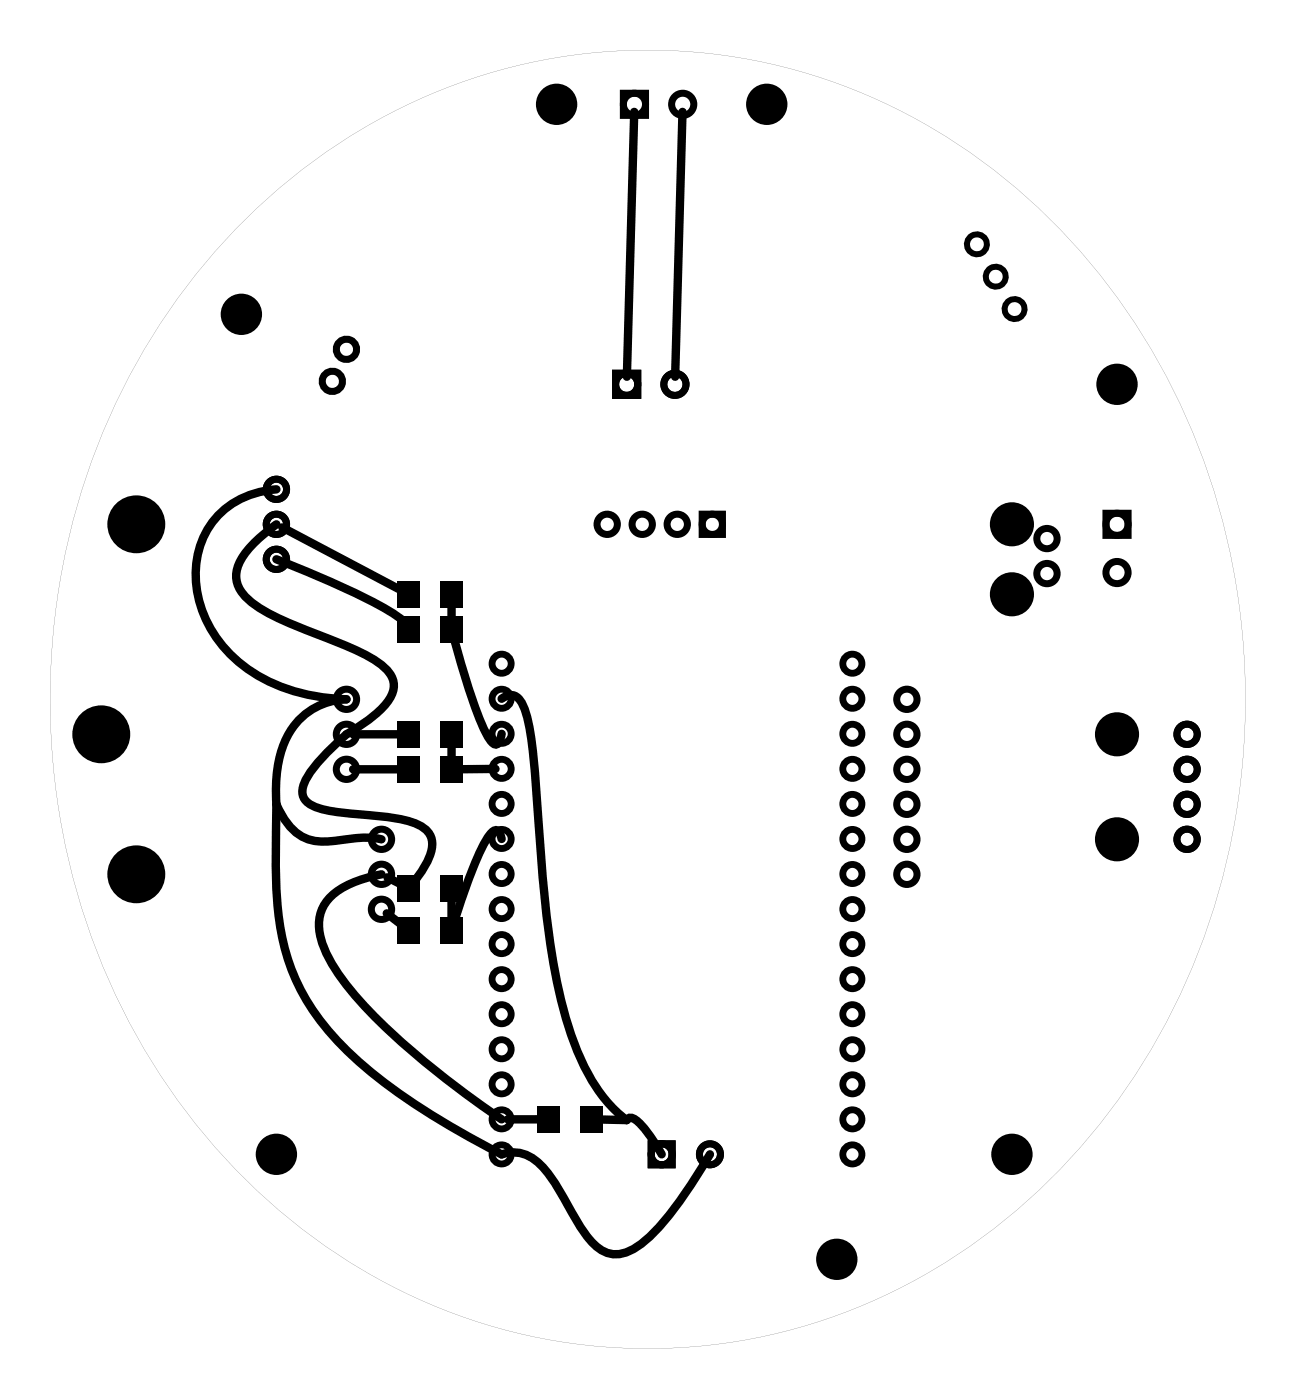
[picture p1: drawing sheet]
<svg xmlns="http://www.w3.org/2000/svg" width="94mm" height="102mm" viewBox="0 0 94 102" stroke-linecap="round" stroke-linejoin="round" font-family="sans-serif">
<g fill="#000">
<path d="M28.8 54.9h1.6v1.9h-1.6zM28.8 52.3h1.6v1.9h-1.6zM28.8 44.7h1.6v1.9h-1.6zM28.8 42.2h1.6v1.9h-1.6zM31.9 54.9h1.6v1.9h-1.6zM31.9 52.3h1.6v1.9h-1.6zM31.9 44.7h1.6v1.9h-1.6zM31.9 42.2h1.6v1.9h-1.6zM28.8 66.6h1.6v1.9h-1.6zM28.8 63.5h1.6v1.9h-1.6zM31.9 66.6h1.6v1.9h-1.6zM31.9 63.5h1.6v1.9h-1.6z"/>
<path d="M39 80.3h1.6v1.9h-1.6zM42.1 80.3h1.6v1.9h-1.6z"/>
<path d="M18.3 15.4a40.7 40.7 0 0 1 45.5-8.1 45.8 45.8 0 0 1 24.1 28 50.3 50.3 0 0 1-8.4 46.6 41.9 41.9 0 0 1-32.5 16 41.8 41.8 0 0 1-32.6-16 50.4 50.4 0 0 1-4.9-54.9 46.8 46.8 0 0 1 8.8-11.6zM18.4 15.4a49.2 49.2 0 0 0-14.4 41.7 47.4 47.4 0 0 0 21.1 34.3 40.5 40.5 0 0 0 48.4-3.4 48.6 48.6 0 0 0 16.8-37.2 48.6 48.6 0 0 0-16.8-37.3 40.6 40.6 0 0 0-53 0z"/>
</g>
<g fill="none" stroke="#000" stroke-width=".5">
<circle cx="36.4" cy="55.8" r=".69"/>
<circle cx="36.4" cy="53.3" r=".69"/>
<circle cx="36.4" cy="48.2" r=".69"/>
<circle cx="36.4" cy="50.7" r=".69"/>
<circle cx="36.4" cy="58.3" r=".69"/>
<circle cx="61.8" cy="53.3" r=".69"/>
<circle cx="61.8" cy="55.8" r=".69"/>
<circle cx="61.8" cy="48.2" r=".69"/>
<circle cx="61.8" cy="50.7" r=".69"/>
<circle cx="61.8" cy="58.3" r=".69"/>
<circle cx="36.4" cy="68.5" r=".69"/>
<circle cx="36.4" cy="76.1" r=".69"/>
<circle cx="36.4" cy="73.6" r=".69"/>
<circle cx="36.4" cy="60.9" r=".69"/>
<circle cx="36.4" cy="78.7" r=".69"/>
<circle cx="36.4" cy="63.4" r=".69"/>
<circle cx="36.4" cy="71.1" r=".69"/>
<circle cx="36.4" cy="66" r=".69"/>
<circle cx="61.8" cy="68.5" r=".69"/>
<circle cx="61.8" cy="73.6" r=".69"/>
<circle cx="61.8" cy="76.1" r=".69"/>
<circle cx="61.8" cy="60.9" r=".69"/>
<circle cx="61.8" cy="78.7" r=".69"/>
<circle cx="61.8" cy="63.4" r=".69"/>
<circle cx="61.8" cy="71.1" r=".69"/>
<circle cx="61.8" cy="66" r=".69"/>
<circle cx="36.4" cy="83.8" r=".69"/>
<circle cx="36.4" cy="81.2" r=".69"/>
<circle cx="61.8" cy="83.8" r=".69"/>
<circle cx="61.8" cy="81.2" r=".69"/>
</g>
<g fill="none" stroke="#000" stroke-width=".51">
<path d="M45.2 6.8h1.6v1.6h-1.6zM44.6 27.1h1.6v1.6h-1.6zM50.9 37.3h1.5v1.5h-1.5zM80.2 37.2h1.6v1.7h-1.6zM47.2 83h1.5v1.5h-1.5z"/>
<circle cx="46" cy="7.6" r=".8"/>
<circle cx="49.5" cy="7.6" r=".8"/>
<circle cx="20" cy="35.5" r=".74"/>
<circle cx="20" cy="38.1" r=".74"/>
<circle cx="24.1" cy="27.7" r=".74"/>
<circle cx="25.1" cy="25.4" r=".74"/>
<circle cx="44" cy="38.1" r=".74"/>
<circle cx="45.4" cy="27.9" r=".8"/>
<circle cx="46.6" cy="38.1" r=".74"/>
<circle cx="48.9" cy="27.9" r=".8"/>
<circle cx="49.1" cy="38.1" r=".74"/>
<circle cx="51.7" cy="38.1" r=".74"/>
<circle cx="75.9" cy="39.1" r=".74"/>
<circle cx="81" cy="38.1" r=".8"/>
<circle cx="20" cy="40.6" r=".74"/>
<circle cx="25.1" cy="53.3" r=".74"/>
<circle cx="25.1" cy="50.8" r=".74"/>
<circle cx="25.1" cy="55.8" r=".74"/>
<circle cx="65.8" cy="53.3" r=".74"/>
<circle cx="65.8" cy="50.8" r=".74"/>
<circle cx="65.8" cy="58.4" r=".74"/>
<circle cx="65.8" cy="55.8" r=".74"/>
<circle cx="75.9" cy="41.6" r=".74"/>
<circle cx="81" cy="41.6" r=".8"/>
<circle cx="86.1" cy="58.4" r=".74"/>
<circle cx="86.1" cy="53.3" r=".74"/>
<circle cx="86.1" cy="55.8" r=".74"/>
<circle cx="27.7" cy="63.5" r=".74"/>
<circle cx="27.7" cy="60.9" r=".74"/>
<circle cx="27.7" cy="66" r=".74"/>
<circle cx="65.8" cy="63.5" r=".74"/>
<circle cx="65.8" cy="60.9" r=".74"/>
<circle cx="86.1" cy="60.9" r=".74"/>
<circle cx="48" cy="83.8" r=".76"/>
<circle cx="51.5" cy="83.8" r=".76"/>
</g>
<g fill="none" stroke="#000" stroke-width=".43">
<circle cx="70.8" cy="17.7" r=".72"/>
<circle cx="72.2" cy="20.1" r=".72"/>
<circle cx="73.6" cy="22.4" r=".72"/>
</g>
<g fill="#000">
<circle cx="40.4" cy="7.6" r="1.5"/>
<circle cx="55.6" cy="7.6" r="1.5"/>
<circle cx="9.9" cy="38.1" r="2.1"/>
<circle cx="17.5" cy="22.8" r="1.5"/>
<circle cx="73.4" cy="38.1" r="1.6"/>
<circle cx="81" cy="27.9" r="1.5"/>
<circle cx="7.3" cy="53.3" r="2.1"/>
<circle cx="73.4" cy="43.1" r="1.6"/>
<circle cx="81" cy="53.3" r="1.6"/>
<circle cx="9.9" cy="63.5" r="2.1"/>
<circle cx="81" cy="60.9" r="1.6"/>
<circle cx="20" cy="83.8" r="1.5"/>
<circle cx="60.7" cy="91.4" r="1.5"/>
<circle cx="73.4" cy="83.8" r="1.5"/>
</g>
<g fill="none" stroke="#000" stroke-width=".61">
<path d="M46 8.1l-.5 19.2M49.5 8.1l-.5 19.2M20 38.1l-1.3 1-.9 1a2.3 2.3 0 0 0 .4 3.5 24.4 24.4 0 0 0 5.9 2.9 14.1 14.1 0 0 1 3.6 1.8 1.68 1.68 0 0 1 .5 2.4l-.6 .8-1 .9a13.5 13.5 0 0 0-4.3 4l-.3 .7a1.29 1.29 0 0 0 1.2 1.6l1.5 .3 1.9 .1a11.2 11.2 0 0 1 4 .9 1.63 1.63 0 0 1 .5 2.3l-.6 1-.9 1.2M20 35.5a6.1 6.1 0 0 0-5.7 7.2 9.4 9.4 0 0 0 7.1 7.5l1.8 .4 1.9 .2a5 5 0 0 0-4.8 4.1l-.3 1.5v2M20.5 38.3l8.5 4.5M20 58.4v3a25.7 25.7 0 0 0 .9 8.2 16.6 16.6 0 0 0 5.2 7.5 48.5 48.5 0 0 0 10.3 6.7 2.63 2.63 0 0 1 2.8 .8 29.9 29.9 0 0 1 3 4.6 3.6 3.6 0 0 0 2.2 1.8h.7l.8-.3a14.2 14.2 0 0 0 4.2-4.7l1.4-2.2M20 58.4a3.8 3.8 0 0 0 3.2 2.7l1.4-.1a8.2 8.2 0 0 1 3.1-.1M20 40.6a74.2 74.2 0 0 1 7.9 3.6l.9 .5 .6 .6 .2 .4M25.6 53.3h3.4M25.6 55.8h3.4M32.7 45.7a56.7 56.7 0 0 0 2.4 7.3l.4 .7 .4 .3 .3-.1 .2-.6M32.7 43.9v1"/>
<path d="M32.7 54.1v.9M35.9 55.8h-2.5M36.4 50.7l.6-.3 .5 .2 .4 .5a17.1 17.1 0 0 1 .9 5.2l.3 3.9a72.1 72.1 0 0 0 1.8 13 16.7 16.7 0 0 0 3.3 6.9l1.2 1.2M27.7 63.5l-1.9 .5-1.3 .6a3.1 3.1 0 0 0-1.1 3.9 15 15 0 0 0 3.4 4.9 65.8 65.8 0 0 0 9.6 7.8M28 66.3l1 .7M28.1 63.7l.9 .4M36.4 60.9l-.2-.6h-.3a6.3 6.3 0 0 0-1.6 2.7l-1.6 4.5v-3M39.1 81.2h-2.3M43.6 81.2l1.8 .1M45.4 81.3l.4-.2a5.5 5.5 0 0 1 2.1 2.5l.1 .2"/>
</g>
</svg>
